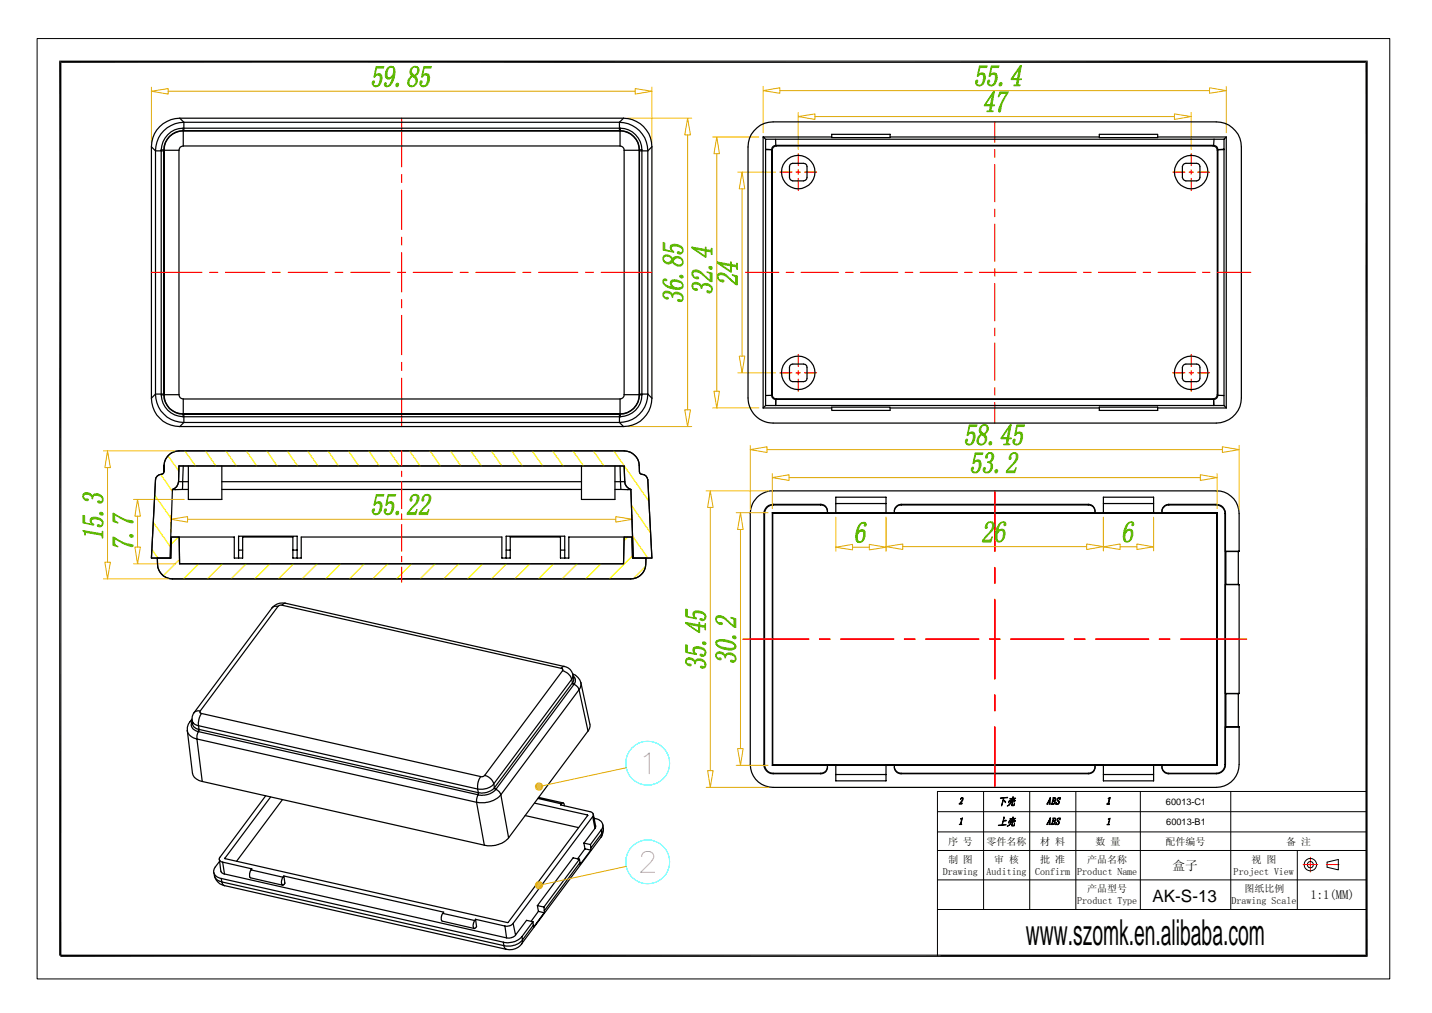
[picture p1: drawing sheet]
<svg xmlns="http://www.w3.org/2000/svg" width="297mm" height="210mm" viewBox="0 0 297 210" stroke-linecap="round" stroke-linejoin="round" font-family="sans-serif">
<defs><g id="words">
<text font-size="7.4" x="212.8" y="195.9">www.szomk.en.alibaba.com</text>
<text font-size="3.5" x="239.1" y="186.9">AK-S-13</text>
<g font-size="2.6">
<text x="243.2" y="180.3">盒子</text>
<text x="271.8" y="186.4">1:1(MM)</text>
</g>
<g font-size="2.1">
<text x="196.6" y="178.9">制 图</text>
<text x="196.6" y="175.1">序 号</text>
<text x="204.6" y="175.1">零件名称</text>
<text x="206.2" y="178.9">审 核</text>
<text x="215.8" y="179">批 准</text>
<text x="215.8" y="175.1">材 料</text>
<text x="225.5" y="179">产品名称</text>
<text x="227.2" y="175.1">数 量</text>
<text x="241.7" y="175.1">配件编号</text>
<text x="259.6" y="178.9">视 图</text>
<text x="266.8" y="175.1">备 注</text>
<text x="195.5" y="181.3">Drawing</text>
<text x="204.6" y="181.3">Auditing</text>
<text x="214.7" y="181.4">Confirm</text>
<text x="223.4" y="181.4">Product Name</text>
<text x="225.5" y="185">产品型号</text>
<text x="255.9" y="181.3">Project View</text>
<text x="258.1" y="184.9">图纸比例</text>
<text x="223.4" y="187.4">Product Type</text>
<text x="255.4" y="187.4">Drawing Scale</text>
</g>
<g font-size="1.9">
<text x="241.8" y="166.9">60013-C1</text>
<text x="241.8" y="171.1">60013-B1</text>
</g>
</g></defs>
<path d="M7.7 8h280.5v194.9h-280.5zM194.4 168.3h89M194.4 176.3h89M194.4 164.1h89M283.4 172.5h-89v25.6M194.4 188.5h89M194.4 182.4h89M195.1 198.1h88.3" fill="none" stroke="#000" stroke-width=".21"/>
<path d="M12.3 12.6h271.4l-271 .4zM12.7 13l271-.4-.5 .4zM283.2 13l.5 185.4-.5-.5zM283.2 13l.5-.4v185.8zM12.3 12.6l.4 185.5h-.4zM12.3 12.6l.4 .4v185.1zM12.5 197.9h270.7l-270.7 .5zM12.5 198.4l270.7-.5 .5 .5z" fill="#000"/>
<g fill="none" stroke="#000" stroke-width=".25">
<path d="M31.4 30.4v52.1M32.3 31.3v50.4M33.4 31.3v50.6M34 31.3v50.6a3.9 3.9 0 0 0 4 3.9M34 31.1v50.7M37.1 31.1v50.7M129.4 31.1v50.7M132.6 31.1v50.7M132.6 31.3v50.4M133.1 31.3v50.4M134.4 31.3v50.4M135.2 30.4v52.1"/>
<path d="M155.1 30.5v52M158.3 28.4v56.2M158.8 31v51M160.1 31v50.9M160.1 31.1v50.7M252.5 31.1v50.7M252.6 31v50.9M253.9 31v51M254.3 28.4v56.2M257.5 30.5v52M31.4 82.5a5.9 5.9 0 0 0 5.9 5.9M32.3 81.7a5.9 5.9 0 0 0 5.8 5.9h90.4"/>
<path d="M32.3 81.7h1.7M32.3 81.7l-.9 .8M33.4 98.3a1.23 1.23 0 0 0-1.1 1.2l-.9 16.2h4M33.4 98.3a1.23 1.23 0 0 0-1.1 1.2l-.9 16.2h3.9M33.4 81.9a4.6 4.6 0 0 0 4.6 4.5M34 97.8l-.1 .3-.5 .2M34 97.8a.51 .51 0 0 1-.6 .5M34 81.8a3.9 3.9 0 0 0 4 4M34 81.8l-.6 .1M34 96.5v1.3M34 81.8h3.1M37 99.9h2.1"/>
<path d="M37.1 93.5a3.1 3.1 0 0 0-3.1 3M37.1 96.6l-.1 3.3a1.75 1.75 0 0 1-1.2 1.6 1.75 1.75 0 0 0 1.2-1.6M37.1 81.8a.87 .87 0 0 0 .9 .9M37.1 93.5h92.3M37.1 96.6h92.3M37.1 96.6l-.1 3.3M37.3 88.4h92M38 86.4h90.5M38 85.8h90.5M38 85.8v.6M38 96.6l-.2 4.9M38 85.8h90.6"/>
<path d="M38 82.7h90.6M38 82.7v3.1M38 85.8h.1M38.1 85.8v1.8l-.8 .8M39.1 96.6v6.9zM46 96.6v6.9zM46 99.9h74.6M32.6 115.7l.1 1.3M32.7 117a3.2 3.2 0 0 0 3.1 3M32.7 117a3.1 3.1 0 0 0 3.1 3M35.4 115.7l.2-4.4h1.6v5.6M35.8 101.5l-.5 14.2z"/>
<path d="M37.2 111.3v5.6M37.2 116.9h92.1M37.8 101.5h1.3M37.8 101.5h-2M39.1 103.5h6.9M46 101.5h74.6M49.5 115.7v-4.5h12.1v4.5M49.5 114h.8M60.7 114h.9M104.1 111.3h-41.6v4.4h-1.8v-4.4h-10.4v4.4h-1.7v-4.4h-13l-.2 4.4M158.4 106.5v52M158.4 106.5h.2"/>
<path d="M158.6 106.5v52M160.2 106.3v52.4M160.2 106.3l.1 .1M160.2 106.3h11.4M160.3 106.4v52.2M160.3 106.4h92M160.4 104.6a1.88 1.88 0 0 0-2 1.9M160.4 104.7a1.76 1.76 0 0 0-1.8 1.8M160.4 104.6v.1M160.4 104.7h9.8M160.4 104.6h9.8M170.2 104.6a1.37 1.37 0 0 1 1.4 1.4"/>
<path d="M170.2 104.7l.5 .1a1.41 1.41 0 0 1 .9 1.6M170.2 104.6v.1M173.3 106.4v-3.3h10.5v3.3M173.3 106.3h10.5M173.3 104.4h10.5M185.5 106.3h41.6M186.9 104.7a1.47 1.47 0 0 0-1.4 1.7M186.9 104.6a1.43 1.43 0 0 0-1.4 1.4M186.9 104.6v.1M186.9 104.7h38.8M186.9 104.6h38.8M225.7 104.7l.5 .1a1.41 1.41 0 0 1 .9 1.6"/>
<path d="M225.7 104.6a1.37 1.37 0 0 1 1.4 1.4M225.7 104.6v.1M228.8 106.4v-3.3h10.5v3.3M228.8 106.3h10.5M228.8 104.4h10.5M241 106.3h11.4M242.4 104.6a1.43 1.43 0 0 0-1.4 1.4M242.4 104.7a1.47 1.47 0 0 0-1.4 1.7M242.4 104.7h9.9M242.4 104.6h9.9M242.4 104.6v.1M252.3 104.6a1.88 1.88 0 0 1 1.9 1.9"/>
<path d="M252.3 104.7a1.82 1.82 0 0 1 1.8 1.8M252.3 104.6v.1M252.3 106.4v52.2M252.4 106.3l-.1 .1M252.4 106.3v52.4M254.1 106.5h.1M254.1 106.5v52M254.2 114.3h2.8v-7.8a4.7 4.7 0 0 0-4.7-4.7h-91.9a4.7 4.7 0 0 0-4.8 4.7v52a4.7 4.7 0 0 0 4.8 4.7h91.9a4.7 4.7 0 0 0 4.7-4.7v-7.8M254.2 106.5v7.8M254.2 114.3h.1M254.2 114.3h2.6M254.2 114.3v6.9"/>
<path d="M256.8 114.3v6.9h.2M257 114.3h-.2M35.8 120h95M56.4 126l-16.1 21.7M57.7 125.7h-.8l-.5 .3M57.7 125.7l-16.2 21.7M58.5 125.5h-.5l-.3 .2M58.5 125.5l57.9 13M59.2 125a2.79 2.79 0 0 0-2.8 1M59.2 125.1h-.4l-.3 .4M59.2 125l57.8 13.2M116.7 139.1l-16.2 21.6"/>
<path d="M254.2 121.2h2.8v22.6M254.2 121.2v22.6M38.9 151.5l1.1 8.9a2.39 2.39 0 0 0 1.9 1.6M38.9 151.5l.1 .6 .5 .5 1.3 .6M38.9 151.5h.1M39.4 149.7l-.5 1.1v.7M39.8 149.3l.4 .7 1 .4M39.8 149.4l-.4 .3M39.8 149l-.4 .7M39.8 149.3l.1 .8M39.9 149.6l-.2 .5 .1 .7 .4 .4 .9 .5M39.9 150.1l.4 .7 .9 .4"/>
<path d="M39.9 150.1h.1M40.3 147.7a2.15 2.15 0 0 0-.5 1.6M40.8 153.2l58 13.1M40.8 153.2l1.1 8.8M41.1 151.7l-.3 .8v.7M41.1 151.7h.1M41.2 151.7l57.9 13.1M41.2 150.4l57.9 13.2M41.2 150.4l.1 .8M41.2 151.2l-.1 .5M41.2 151.2h.1M41.3 151.2l-.1 .5"/>
<path d="M41.3 151.2l57.9 13.1M41.5 147.4h-.7l-.5 .3M41.5 147.4a.31 .31 0 0 0 0 .3 .31 .31 0 0 0 .3 .2M41.8 147.9l-.6 1.3v1.2M41.8 147.9l57.9 13.1M118.6 140.8l-16.2 21.7M118.7 141.6l-16.1 21.7M119 141.9l-16.1 21.7M120.1 143l-16.2 21.8M122 151.5l-16.5 22.2M158.4 158.5a1.88 1.88 0 0 0 2 1.9M158.4 158.5h.2"/>
<path d="M158.6 158.5a1.82 1.82 0 0 0 1.8 1.8M160.2 158.7h11.4M160.3 158.6h92M160.3 158.6l-.1 .1M171.6 159a1.3 1.3 0 0 1-1.4 1.4M173.3 158.7h10.5M185.5 159a1.37 1.37 0 0 0 1.4 1.4M185.5 158.7h41.6M227.1 159a1.3 1.3 0 0 1-1.4 1.4M228.8 158.7h10.5M241 159a1.37 1.37 0 0 0 1.4 1.4M241 158.7h11.4"/>
<path d="M252.3 158.6l.1 .1M254.1 158.5a1.82 1.82 0 0 1-1.8 1.8M254.1 158.5h.1M254.2 158.5a1.88 1.88 0 0 1-1.9 1.9M254.2 150.7h2.8M254.2 143.8h2.8M254.2 143.8v6.9M254.2 150.7v7.8M257 143.8h-.2v6.9h.2M41.9 162l58.5 13.2M45.5 178.1l.2 .4 .5 .2M45.5 178.1l.3 2.6 .2 .2 .6 .3"/>
<path d="M45.5 178.6l-.9 1.3a1.48 1.48 0 0 0 1.3 2.2M46.2 178.7l.4 2.5M46.2 178.7l6 1.4-.1 .2M46.6 177.9l.1 .1M55.1 165l-9.6 12.8v.3M56.1 165.2l-9.5 12.7M58.6 165.8l-9.5 12.8M98.8 166.3l1.6 8.9M99.1 163.6l.1 .7M99.1 164.8l-.3 .9v.6M99.1 164.8h.1M99.2 164.3l-.1 .5"/>
<path d="M99.2 164.3h.1M99.7 161l-.6 1.4v1.2M100.5 160.7l1.2 .7 .7 1.1M100.5 160.7l-.3 .3h-.5M102.4 162.5l-.8 .7-.7 .3-1.8 .1M102.4 162.5l.2 .8M102.5 163.3l-.4 .5-1.2 .5-.9 .1-.8-.1M102.5 163.3l.3 .4M102.6 163.3l.3 .3M102.6 163.3h-.1M102.8 163.7l.7 .4 .4 .7M102.8 163.7l-.7 .6a4.3 4.3 0 0 1-3 .5"/>
<path d="M102.9 163.6l-.1 .1M103.9 164.8l-.8 .7-1.3 .7-1.2 .2-1.8-.1M103.9 164.8l1.6 8.9M105.5 173.7l-.9 .8-1.2 .6-1.4 .2-1.6-.1M108.9 169.1l11.1 2.5M110.9 166.5l10.9 2.4M111.5 165.5l5 1.2M111.7 165.3l5.1 1.1M116.5 166.7l-.2 .2 6.2 1.4 .3 .1 .3 .4M116.8 166.4l.2 .3v.3M116.8 166.4l-.3 .3M120.2 178.1l-1.3-.3-7.4 9.9"/>
<path d="M120.2 178.1l.1 .7M120.2 178.1l-7.4 9.9M120.3 178.8l-7.4 10M121.1 174.8l1.4 .3M121.1 174.8l.2 1.2M121.3 176l1.2 .2M121.3 176l-1.5 2M121.8 168.9l.1 .1-16.5 22.3-58.7-13.3M121.8 168.9l.1 .2M122.5 175.1v.7M122.5 176.2l-2.2 3v-.4M122.5 175.8v.4"/>
<path d="M122.9 169.3l-16.5 22.1M122.9 169.3l.5 2.4M123.1 168.8l.5 2.4-.2 .5M123.1 168.8l-.2 .5M123.2 169.6a2.01 2.01 0 0 1 1.6 .9 1.21 1.21 0 0 1-.1 1.5M123.4 171.7l-2.3 3.1M124.6 173.6l-16.4 22.1M124.7 172l-2.2 3.1M124.7 172l.1 .8M124.8 172.8l-.2 .8M124.8 172.8l-2.3 3M125 171l.1 .7"/>
<path d="M125.1 171.7a2.93 2.93 0 0 1-.5 1.9M125.1 171.7l-.3 1.1M160.4 160.3v.1M160.4 160.4h9.8M160.4 160.3h9.8M170.2 160.3a1.41 1.41 0 0 0 1.4-1.7h1.7v3.3h10.5v-3.3h1.7a1.47 1.47 0 0 0 1.4 1.7M170.2 160.3v.1M173.3 160.6h10.5M186.9 160.4h38.8M186.9 160.3h38.8M186.9 160.3v.1M225.7 160.3a1.41 1.41 0 0 0 1.4-1.7h1.7v3.3h10.5v-3.3h1.7a1.47 1.47 0 0 0 1.4 1.7"/>
<path d="M225.7 160.3v.1M228.8 160.6h10.5M242.4 160.4h9.9M242.4 160.3h9.9M242.4 160.3v.1M252.3 160.3v.1M44.4 180.9l.1 .7M44.5 181.6a2.67 2.67 0 0 0 2.1 2M44.5 181.6l.6 .8 .9 .4M45.9 182.1l58.5 13.2M45.9 182.1l.1 .7M46 182.8l.2 .6 .4 .2"/>
<path d="M46 182.8l58.5 13.2M46.6 183.6l58.4 13.2M46.6 181.2l58.5 13.2M46.6 183.6h.1M52.1 180.3l-.3 .8v.6l.1 .3 6.7 1.5M52.1 180.3l6.6 1.6M58.9 181.6l.2 1.5-.1 .2a.4 .4 0 0 1-.6 0 .4 .4 0 0 1 0-.6l.3-.8M58.9 181.6l33.1 7.5-.2 .2M58.9 181.6l-.2 .3M91.8 189.3l-.3 .8v.6l.2 .3 6.7 1.5M91.8 189.3l6.7 1.5M98.5 190.8l-.4 .9 .1 .7 .2 .1"/>
<path d="M98.6 190.6l.2 1.5-.4 .4M98.6 190.6l6.1 1.4M98.6 190.6l-.1 .2M104.4 195.3l.1 .7M104.5 196l.3 .7 .2 .1M104.7 192l.4 2.4M106.4 191.4l-.7 .5-1 .1M106.4 191.4l.5 2.4M106.9 193.8l-.2 .3-.7 .3h-.9M108.2 195.7a3 3 0 0 1-3.2 1.1M108.2 195.7h.1M108.2 194.2l-.8 .7-.8 .3-1.2 .2-1-.1"/>
<path d="M108.2 194.2l.2 .7M108.4 194.9v.4l-.2 .4M108.4 194.9l-.8 .6-.9 .5-.7 .1-1.5-.1M110.5 191.1l-1.3-.3-2.3 3M110.5 191.1l.1 .7M110.5 191.1l-2.3 3.1M110.6 191.8l-2.2 3.1M111.5 187.7l1.3 .3M111.5 187.7l.2 1.2M111.7 188.9l-1.6 2.1M111.7 188.9l1.2 .3M112.8 188l.1 .8"/>
<path d="M112.9 189.2l-2.2 3-.1-.4M112.9 188.8v.4"/>
</g>
<g fill="none" stroke="#ffbf00" stroke-width=".21">
<path d="M130.2 24.5h13.3M147.8 28.4h9.6M153 35.7h7.9M153 77.3h7.9M21.5 93.5h14.8M130.2 88.4h13.3M147.8 84.6h9.6M27.7 116.9h8.7M27.7 103.5h10.5M35.4 106.8v3.7M131.2 106.8v3.7M146.5 101.8h13"/>
<path d="M152.7 106.3h6.6M21.5 120h13.4M152.7 158.7h6.6M146.5 163.2h13"/>
</g>
<g fill="none" stroke="#dda500" stroke-width=".21">
<path d="M142.6 24.5l.6 3.5h-1.2zM142.6 28v57M148.7 28.4l.5 3.5h-1.1zM148.7 31.9v49.2M153.9 35.7l.6 3.5h-1.2zM153.9 39.2v34.6M153.3 73.8h1.2l-.6 3.5zM22.3 93.5l.6 3.4h-1.1zM22.3 96.9v19.6M142 85h1.2l-.6 3.4zM148.1 81.1h1.1l-.5 3.5zM21.8 116.5h1.1l-.6 3.5z"/>
<path d="M28 113.4h1.1l-.6 3.5zM28.5 103.5l.6 3.5h-1.1zM28.5 107v6.4M35.4 107.6l3.5-.5v1.1zM38.9 107.6h88.8M127.7 107.1l3.5 .5-3.5 .6zM147.3 101.8l.6 3.4h-1.1zM147.3 105.2v54.6M153.6 106.3l.5 3.5h-1.1zM153.6 109.8v45.4M146.8 159.8h1.1l-.6 3.4zM153 155.2h1.1l-.5 3.5z"/>
</g>
<g fill="#5cb800" stroke="#5cb800" stroke-width=".21">
<path d="M151.9 56.9l1 .3v1.8h-.3v-1.5z" fill-rule="evenodd"/>
<path d="M148.9 57.4l.3 .5 .5 .2a.25 .25 0 0 1 .4 0 .25 .25 0 0 1-.1 .4l-.8-.3-.3-.4z" fill-rule="evenodd"/>
<path d="M148.9 56.8a1.71 1.71 0 0 1 2.3 .8l1.4 1.2v.2l-1.1-1a2.13 2.13 0 0 0-2.5-.9l-.1 .7-.1-.4z" fill-rule="evenodd"/>
<path d="M148.8 54.3l2.7 1.9v-1.9h.2v.5l.9 .2 .2-.1v-.3h.1v1.3l-.1-.1-.1-.4-1-.2v1.2h-.2l-2.7-1.9z" fill-rule="evenodd"/>
<path d="M148.8 54.3l2.7 .5v1.4v-1.1l-2.1-.4z" fill-rule="evenodd"/>
<path d="M146.6 60.4l.2-.1a.4 .4 0 0 0 .5 .1 .4 .4 0 0 0 .3-.4v-.6a.72 .72 0 0 1 0 1.1 .72 .72 0 0 1-1-.1z" fill-rule="evenodd"/>
<path d="M143.7 59.3a.56 .56 0 0 0 .8 .6l.1 .1a.48 .48 0 0 1-.8-.1z" fill-rule="evenodd"/>
<path d="M143.7 58.7a1.23 1.23 0 0 1 1.7 .6 1.26 1.26 0 0 1 2.2 .1v.6a1.17 1.17 0 0 0-2-.6v.4h-.2a1.03 1.03 0 0 0-.7-.9 1.03 1.03 0 0 0-1 .3l-.1 .4-.1-.5z" fill-rule="evenodd"/>
<path d="M146.6 56.3l1.1 .3v1.8h-.3l-.1-1.6z" fill-rule="evenodd"/>
<path d="M143.7 56.8l.1 .4a.62 .62 0 0 0 .9 .2l.2 .1a.3 .3 0 0 1-.2 .4 .3 .3 0 0 1-.4-.2l-.5-.3-.2-.2z" fill-rule="evenodd"/>
<path d="M143.7 56.2a1.87 1.87 0 0 1 2.4 .9l1.2 1.1 .1 .2-1.3-1.1a2.21 2.21 0 0 0-2.3-.9l-.1 .2-.1 .6-.1-.6z" fill-rule="evenodd"/>
<path d="M147.1 55.3a.36 .36 0 0 1 .6 0 .36 .36 0 0 1-.3 .6 .36 .36 0 0 1-.4-.5z" fill-rule="evenodd"/>
<path d="M143.5 51.2l2.8 2v-2h.1v.5l1 .2 .1-.1v-.3h.2v1.3l-.2-.1v-.4l-1.1-.2v1.2h-.1l-2.8-1.9z" fill-rule="evenodd"/>
<path d="M143.5 51.2l2.8 .5v1.5v-1.2l-2.2-.4z" fill-rule="evenodd"/>
<path d="M140.6 62.1h.4a.35 .35 0 0 0 .4 .1 .35 .35 0 0 0 .2-.4v-.6a.73 .73 0 0 1 0 1.1 .73 .73 0 0 1-1.1 0z" fill-rule="evenodd"/>
<path d="M137.6 61.1a.65 .65 0 0 0 .9 .6 .2 .2 0 0 1 .1 .3 .2 .2 0 0 1-.3 0h-.1a.7 .7 0 0 1-.6-.9z" fill-rule="evenodd"/>
<path d="M137.6 60.6a1.16 1.16 0 0 1 1.8 .5 1.22 1.22 0 0 1 2.2 .1v.6a1.21 1.21 0 0 0-2-.6l-.1 .4h-.1a1.05 1.05 0 0 0-1.7-.6l-.1 .5-.1-.7z" fill-rule="evenodd"/>
<path d="M139.3 58.7v.3l.4 .5-.1 .1-.3-.3z" fill-rule="evenodd"/>
<path d="M139.1 58.3a1.7 1.7 0 0 1 2.6 .9l-.1 .4v-.4a1.58 1.58 0 0 0-2.2-.7l-.1 .2v.6l-.3-.5z" fill-rule="evenodd"/>
<path d="M137.7 57.9a.32 .32 0 0 1 .4-.1 .32 .32 0 0 1 .1 .4h-.1a.29 .29 0 0 0-.3-.1 .29 .29 0 0 0-.2 .3z" fill-rule="evenodd"/>
<path d="M137.5 58l.1 .4a2.06 2.06 0 0 0 2.3 1.1 1.19 1.19 0 0 0 1.7-.3v.4a3.2 3.2 0 0 1-3.1 0 1.32 1.32 0 0 1-1-1.6z" fill-rule="evenodd"/>
<path d="M139.5 53.5a1.22 1.22 0 0 1 1.6-.2 1.22 1.22 0 0 1 .5 1.5v-.5a1.02 1.02 0 0 0-1-.8 1.02 1.02 0 0 0-1 .7z" fill-rule="evenodd"/>
<path d="M137.6 53.1a1.17 1.17 0 0 1 1.8 .4v.3a1.04 1.04 0 0 0-1.7-.4l-.1 .2z" fill-rule="evenodd"/>
<path d="M137.6 53.1v.5a.89 .89 0 0 0 .9 .8 .89 .89 0 0 0 .9-.9v.1l.1-.1 .1 .7a1.19 1.19 0 0 0 1.9 .3l.1-.2v.5a1.34 1.34 0 0 1-2.2-.5 1.09 1.09 0 0 1-1.4 .2 1.09 1.09 0 0 1-.4-1.4z" fill-rule="evenodd"/>
<path d="M140.5 52.3l.3-.1a.43 .43 0 0 0 .5 .2 .43 .43 0 0 0 .3-.5l-.1 .5-.5 .3a.37 .37 0 0 1-.3-.1 .37 .37 0 0 1-.2-.3z" fill-rule="evenodd"/>
<path d="M139.2 50.8a1.95 1.95 0 0 1 2.5 .9l-.1 .7v-.5a1.67 1.67 0 0 0-2-.9l-.3 .2-.1 .2z" fill-rule="evenodd"/>
<path d="M139.1 50.9l.1-.1v.7l.4 .5-.1 .1-.4-.4z" fill-rule="evenodd"/>
<path d="M137.5 50.2l.4 .2v1.4l1.7 .2 .1 .3-2.2-.4z" fill-rule="evenodd"/>
<path d="M77.3 105.6l.1-.1a.36 .36 0 0 1 .3 .3 .36 .36 0 0 1-.2 .4v.2l.5 .1h-.5l-.2-.3z" fill-rule="evenodd"/>
<path d="M78.4 104.3h.7a1.69 1.69 0 0 1-1.3 2.4l-.3-.2h.5a1.61 1.61 0 0 0 .9-1.8l-.2-.4z" fill-rule="evenodd"/>
<path d="M77.8 104.3l.6-.3h.5l.2 .3h-.9l-.4 .3z" fill-rule="evenodd"/>
<path d="M78.1 102.5h1.5l-.1 .4h-1.4l-.4 1.9-.2-.1z" fill-rule="evenodd"/>
<path d="M79.8 105.6l.1-.1a.31 .31 0 0 1 .2 .3 .31 .31 0 0 1-.1 .3v.3l.5 .1-.7-.1-.1-.3z" fill-rule="evenodd"/>
<path d="M80.9 104.3h.6a1.79 1.79 0 0 1-1 2.4l-.5-.2h.6a1.86 1.86 0 0 0 .5-2.2z" fill-rule="evenodd"/>
<path d="M80.3 104.3l.5-.3h.5l.2 .3h-.8l-.4 .3z" fill-rule="evenodd"/>
<path d="M80.5 102.5h1.6l-.2 .4h-1.3l-.4 1.9-.2-.1z" fill-rule="evenodd"/>
<path d="M84.5 106.3h1.5l.5-.7-.3 1.1h-1.8z" fill-rule="evenodd"/>
<path d="M85.4 102.8l.7-.2-.5 .2a.64 .64 0 0 0-.1 .8l-.2 .3a.53 .53 0 0 1 0-1z" fill-rule="evenodd"/>
<path d="M85.7 102.6a.82 .82 0 0 1 1 .1 .82 .82 0 0 1 .1 1.1l-.3 .6-1.8 1.9h-.2l1-1.2a2.31 2.31 0 0 0 .9-2.3z" fill-rule="evenodd"/>
<path d="M86.9 106.3h1.5l.6-.7-.3 1.1h-1.8z" fill-rule="evenodd"/>
<path d="M87.7 103l.4-.4h.4l-.5 .3-.1 .5a.24 .24 0 0 1 0 .4 .24 .24 0 0 1-.4-.1z" fill-rule="evenodd"/>
<path d="M88.1 102.6a.83 .83 0 0 1 1.1 .1 .83 .83 0 0 1 0 1.1l-.3 .6-1.7 1.9h-.3l1.2-1.3a1.91 1.91 0 0 0 .7-2.3z" fill-rule="evenodd"/>
<path d="M17.2 110l3.6 .6h.3l.1-.5h.1v1.4h-.1a.48 .48 0 0 0-.4-.6l-2.9-.5-.2 .1v.4h-.1v-.4z" fill-rule="evenodd"/>
<path d="M20.2 108.8l.5 .1a.38 .38 0 0 0 .4 0 .38 .38 0 0 0 .1-.4v.5l-.4 .2a.42 .42 0 0 1-.6-.4z" fill-rule="evenodd"/>
<path d="M19 107.4a1.85 1.85 0 0 1 2.4 1l-.2 .5v-.4a1.63 1.63 0 0 0-1.8-.9l-.4 .2v.2z" fill-rule="evenodd"/>
<path d="M18.7 107.6l.3-.2v.8l.3 .4-.1 .1-.4-.4z" fill-rule="evenodd"/>
<path d="M17.2 106.8l.4 .1v1.5l1.6 .3 .1-.1 .2 .1-.1 .2-2.2-.5z" fill-rule="evenodd"/>
<path d="M20.7 106.3a.34 .34 0 0 1 .6 0 .34 .34 0 0 1-.3 .5l-.3-.2z" fill-rule="evenodd"/>
<path d="M20.3 103.9l.2-.1a.39 .39 0 0 0 .5 .2 .39 .39 0 0 0 .2-.4v-.6a.7 .7 0 0 1 0 1.1 .7 .7 0 0 1-1-.1z" fill-rule="evenodd"/>
<path d="M17.3 102.9a.65 .65 0 0 0 .9 .6h.1a.52 .52 0 0 1-.5 .3 .52 .52 0 0 1-.5-.5z" fill-rule="evenodd"/>
<path d="M17.5 102.2a1.22 1.22 0 0 1 1.6 .7 1.22 1.22 0 0 1 2.1 .1v.6a1.25 1.25 0 0 0-1.9-.7l-.1 .5h-.1a.99 .99 0 0 0-.7-.9 .99 .99 0 0 0-1.1 .4v.3l-.1-.5z" fill-rule="evenodd"/>
<path d="M23.7 111.4l1.8 1 1.5 .4a.54 .54 0 0 1 .6 .4l-.6 .1-1.5-.6-1.7-1z" fill-rule="evenodd"/>
<path d="M23.4 111.3l.3 .1 .1 1.4 .7 .6-1.1-.3z" fill-rule="evenodd"/>
<path d="M27 110.9v-.1a.35 .35 0 0 1 .5 .1 .35 .35 0 0 1-.1 .5 .38 .38 0 0 1-.4-.1 .38 .38 0 0 1 0-.4z" fill-rule="evenodd"/>
<path d="M23.7 106.5l1.9 1.1 1.4 .3a.48 .48 0 0 1 .6 .4l-.5 .1-1.1-.4-2.1-1.2z" fill-rule="evenodd"/>
<path d="M23.4 106.4l.3 .1 .1 1.4 .7 .6-1.1-.4z" fill-rule="evenodd"/>
<path d="M151.5 136.9h.3a.39 .39 0 0 0 .5 .1 .39 .39 0 0 0 .2-.4v-.6a.73 .73 0 0 1 0 1 .73 .73 0 0 1-1 .1z" fill-rule="evenodd"/>
<path d="M148.6 135.9v.1a.66 .66 0 0 0 .9 .4 .2 .2 0 0 1 .1 .3 .2 .2 0 0 1-.3 .1h-.2a.78 .78 0 0 1-.5-.9z" fill-rule="evenodd"/>
<path d="M148.6 135.4a1.22 1.22 0 0 1 1.8 .5 1.22 1.22 0 0 1 2.1 .1v.6a1.2 1.2 0 0 0-2-.6v.4h-.1a1.07 1.07 0 0 0-1.8-.6l-.1 .4v-.6z" fill-rule="evenodd"/>
<path d="M148.6 132.9l.1-.1a3.7 3.7 0 0 1 3.9 .9v.5l-.1 .2v-.4a2.78 2.78 0 0 0-2.4-1 1.25 1.25 0 0 0-1.5 .3z" fill-rule="evenodd"/>
<path d="M148.6 132.9v.4a2.58 2.58 0 0 0 2.2 1.1 1.5 1.5 0 0 0 1.7-.4v.4a3.4 3.4 0 0 1-3.4-.3 .88 .88 0 0 1-.5-1.2z" fill-rule="evenodd"/>
<path d="M151.6 128l1 .3v1.8l-.3-.1-.1-.2v-1.2z" fill-rule="evenodd"/>
<path d="M148.6 128.5l.3 .5 .5 .1a.24 .24 0 0 1 .3 0 .24 .24 0 0 1 0 .3l-.8-.2-.3-.3z" fill-rule="evenodd"/>
<path d="M148.7 127.7a2.11 2.11 0 0 1 2.3 1l1.3 1.3-1.3-1.1a2.12 2.12 0 0 0-2.3-.8l-.1 .8-.1-.8z" fill-rule="evenodd"/>
<path d="M145.3 138.2l.2-.1a.39 .39 0 0 0 .5 .2 .39 .39 0 0 0 .3-.5v-.5a.7 .7 0 0 1 0 1 .7 .7 0 0 1-1.1 0z" fill-rule="evenodd"/>
<path d="M142.3 137.2a.61 .61 0 0 0 .9 .5l.1 .1a.45 .45 0 0 1-.4 .3 .45 .45 0 0 1-.4-.4l-.2-.2z" fill-rule="evenodd"/>
<path d="M142.4 136.6a1.17 1.17 0 0 1 1.7 .6 1.22 1.22 0 0 1 2.2 .1v.5a1.17 1.17 0 0 0-2-.6l-.1 .4h-.1a.99 .99 0 0 0-.7-.9 .99 .99 0 0 0-1.1 .4v.4l-.1-.6z" fill-rule="evenodd"/>
<path d="M145.2 135.7h.5a.38 .38 0 0 0 .4 0 .38 .38 0 0 0 .2-.4l-.1 .5-.4 .3a.42 .42 0 0 1-.6-.4z" fill-rule="evenodd"/>
<path d="M144 134.2a1.83 1.83 0 0 1 2.4 1l-.1 .6v-.5a1.61 1.61 0 0 0-1.9-.9l-.3 .1-.1 .3z" fill-rule="evenodd"/>
<path d="M143.8 134.4l.2-.2v.8l.3 .4-.1 .1-.4-.4z" fill-rule="evenodd"/>
<path d="M142.2 133.6l.4 .2v1.4l1.6 .3 .1-.1 .2 .1-.1 .2-2.2-.5z" fill-rule="evenodd"/>
<path d="M145.7 133.1a.34 .34 0 0 1 .6 0 .34 .34 0 0 1-.3 .5l-.3-.2z" fill-rule="evenodd"/>
<path d="M142.2 129l2.7 2v-2h.2v.6l.9 .1 .2-.1v-.3h.1v1.3l-.3-.6-.9-.1v1.2h-.1l-2.8-1.9z" fill-rule="evenodd"/>
<path d="M142.2 129l2.7 .5v1.5v-1.2l-2.1-.4z" fill-rule="evenodd"/>
<path d="M145.2 128.3h.5a.37 .37 0 0 0 .4 .1 .37 .37 0 0 0 .2-.5l-.1 .5-.4 .2a.42 .42 0 0 1-.6-.3z" fill-rule="evenodd"/>
<path d="M144 126.8a1.8 1.8 0 0 1 2.4 1l-.1 .5v-.4a1.61 1.61 0 0 0-1.9-.9l-.3 .1-.1 .3z" fill-rule="evenodd"/>
<path d="M143.8 127l.2-.2v.8l.3 .4-.1 .1-.5-.6z" fill-rule="evenodd"/>
<path d="M142.2 126.3l.4 .1v1.4l1.6 .3 .1-.1 .2 .1-.1 .2-2.2-.5z" fill-rule="evenodd"/>
<circle cx="141.4" cy="57.3" r=".32"/>
<circle cx="82.4" cy="106.4" r=".34"/>
<circle cx="152.3" cy="132.1" r=".34"/>
</g>
<g fill="none" stroke="#f00" stroke-width=".25">
<path d="M83.3 24.5v10.1M83.3 36.2v1.6M83.3 39.4v8.1M206.3 25.2v4.3M206.3 31v1.6M206.3 34.1v7.7M83.3 49.2v1.6M83.3 52.4v8.1M206.3 43.4v1.5M206.3 46.5v7.7M206.3 55.7v1.5M206.3 58.8v7.7"/>
<path d="M83.3 62.1v1.7M83.3 65.4v8.1M83.3 75.1v1.7M83.3 78.4v10M206.3 68v1.6M206.3 71.1v7.7M83.3 93.5v3.1M83.3 97.7v1.1M83.3 99.9v5.5M206.3 80.4v1.5M206.3 83.5v4.2M83.3 106.5v1.1"/>
<path d="M83.3 108.7v5.6M83.3 115.4v1.1M83.3 117.6v3.1M206.3 101.8v12.5M206.3 117.6v3.3M154 132.5h13.8M170 132.5h2.2M174.4 132.5h11M187.6 132.5h2.2M192 132.5h11M205.2 132.5h2.2M206.3 124.2v16.6"/>
<path d="M209.6 132.5h11M222.8 132.5h2.2M227.2 132.5h11M240.4 132.5h2.2M244.8 132.5h13.8M206.3 144.1v3.3M206.3 150.7v12.5"/>
</g>
<g fill="none" stroke="#ff0" stroke-width=".25">
<path d="M33.3 98.3l2.4 3.5M34.8 94.5l2.3 3.2M38.3 93.5l2.2 3.1M42.6 93.5l2.2 3.1M46.9 93.5l2.1 3.1M51.1 93.5l2.1 3.1M55.3 93.5l2.2 3.1M59.6 93.5l2.1 3.1M63.8 93.5l2.1 3.1M68 93.5l2.2 3.1M72.3 93.5l2.1 3.1M76.5 93.5l2.1 3.1"/>
<path d="M80.7 93.5l2.2 3.1M85 93.5l2.1 3.1M89.2 93.5l2.1 3.1M93.4 93.5l2.2 3.1M97.7 93.5l2.2 3.1M101.9 93.5l2.2 3.1M106.1 93.5l2.2 3.1M110.4 93.5l2.2 3.1M114.6 93.5l2.2 3.1M118.8 93.5l2.2 3.1M123.1 93.5l2.2 3.1M127.3 93.5l7.3 10.4"/>
<path d="M31.5 113.9l1.3 1.8M31.8 108.3l3.5 5.1M32.1 102.7l3.5 4.9M32.6 115.7h.1M37 111.3l-1.5 1.5M37.2 116l-3.3 3.4M41.2 116.9l-3.1 3.1M46.1 116.9l-3.1 3.1M51 116.9l-3.1 3.1M56 116.9l-3.2 3.1M60.9 116.9l-3.2 3.1M65.8 116.9l-3.2 3.1"/>
<path d="M70.6 116.9l-3 3.1M75.6 116.9l-3.1 3.1M80.5 116.9l-3.2 3.1M85.4 116.9l-3.2 3.1M90.3 116.9l-3.1 3.1M95.2 116.9l-3.1 3.1M100.1 116.9l-3.1 3.1M105 116.9l-3.1 3.1M109.9 116.9l-3.1 3.1M114.8 116.9l-3.1 3.1M119.7 116.9l-3.1 3.1M124.6 116.9l-3.1 3.1"/>
<path d="M130.2 111.3l-.8 .8M131 104.8l3.9 5.6M131.1 115.3l-4.7 4.7M131.2 111.1l3.2 4.6M133.9 117.4l-2.5 2.6"/>
</g>
<path d="M133.6 156.9l1.1-.8v4.3M133.1 177.5a1.02 1.02 0 0 1 .8-1h.8a1.03 1.03 0 0 1 .7 1.7l-2.5 2.6h2.9" fill="none" stroke="#f0f" stroke-width=".21"/>
<g fill="none" stroke="#0ff" stroke-width=".21">
<circle cx="134.3" cy="158.2" r="4.6"/>
<circle cx="134.3" cy="178.7" r="4.5"/>
</g>
<g fill="#dda500">
<path d="M110.9 163.2l.9-.1-.7 .5z"/>
<path d="M111.1 163.6l.7-.5-.5 .7z"/>
<path d="M111.8 163.1l-.2 .8-.3-.1z"/>
<path d="M111.8 163.1l.2 .8h-.4z"/>
<path d="M111.8 163.1l.5 .7-.3 .1z"/>
<path d="M111.8 163.1l.7 .4-.2 .3z"/>
<path d="M111.8 163.1l.8 .1-.1 .3z"/>
<path d="M111.8 163.1l.8-.2v.3z"/>
<path d="M111.8 163.1l.7-.5 .1 .3z"/>
<path d="M112.3 162.3l.2 .3-.7 .5z"/>
<path d="M112 162.2l.3 .1-.5 .8z"/>
<path d="M111.6 162.2h.4l-.2 .9z"/>
<path d="M111.3 162.3l.3-.1 .2 .9z"/>
<path d="M111.3 162.3l.5 .8-.7-.5z"/>
<path d="M111.1 162.6l.7 .5-.9-.2z"/>
<path d="M110.9 162.9l.9 .2-.9 .1z"/>
</g>
<path d="M129.9 159.2l-17.3 3.7" fill="none" stroke="#dda500" stroke-width=".21"/>
<g fill="#dda500">
<path d="M110.9 183.7l.9-.2-.7 .5z"/>
<path d="M111.1 184l.7-.5-.5 .7z"/>
<path d="M111.8 183.5l-.2 .9-.3-.2z"/>
<path d="M111.8 183.5l.2 .9h-.4z"/>
<path d="M111.8 183.5l.5 .7-.3 .2z"/>
<path d="M111.8 183.5l.7 .5-.2 .2z"/>
<path d="M111.8 183.5l.8 .2-.1 .3z"/>
<path d="M111.8 183.5l.8-.2v.4z"/>
<path d="M111.8 183.5l.7-.5 .1 .3z"/>
<path d="M112.3 182.8l.2 .2-.7 .5z"/>
<path d="M112 182.7l.3 .1-.5 .7z"/>
<path d="M111.6 182.7h.4l-.2 .8z"/>
<path d="M111.3 182.8l.3-.1 .2 .8z"/>
<path d="M111.3 182.8l.5 .7-.7-.5z"/>
<path d="M111.1 183l.7 .5-.9-.2z"/>
<path d="M110.9 183.3l.9 .2-.9 .2z"/>
</g>
<g fill="none" stroke="#dda500" stroke-width=".21">
<path d="M31.4 18.9l3.5-.5v1.1zM34.9 18.9h96.8M131.7 18.4l3.5 .5-3.5 .6zM158.3 18.8l3.4-.6v1.1zM161.7 18.8h89.2M250.9 18.2l3.4 .6-3.4 .5zM165.6 24.2l3.4-.6v1.2zM169 24.2h74.6M243.6 23.6l3.4 .6-3.4 .6zM155.6 93.2l3.5-.6v1.2zM159.1 93.2h94.4M160.2 99l3.5-.6v1.2z"/>
<path d="M163.7 99h85.3M249 98.4l3.4 .6-3.4 .6zM253.5 92.6l3.5 .6-3.5 .6zM173.3 113.4l3.5-.5v1.1zM176.8 113.4h3.5M180.3 112.9l3.5 .5-3.5 .6zM183.8 113.3l3.4-.5v1.1zM187.2 113.3h38.2M225.4 112.8l3.4 .5-3.4 .6zM228.8 113.4l3.5-.6v1.1zM232.3 113.4h3.5M235.8 112.8l3.5 .6-3.5 .5z"/>
<path d="M129.9 179.6l-17.3 3.7"/>
</g>
<g fill="none" stroke="#000" stroke-width=".21">
<path d="M194.4 164.1v8.4M204 164.1v24.4M213.6 164.1v24.4M223.1 164.1v24.4M236.5 164.1v24.4M255.3 164.1v24.4M269.1 176.3v12.2M275.2 178.7l2.4-.5v2.1l-2.4-.5z"/>
<circle cx="271.8" cy="179.3" r=".65"/>
<circle cx="271.8" cy="179.2" r="1.3"/>
</g>
<g fill="none" stroke="#000" stroke-width=".25">
<path d="M33.4 31.1h.6M33.4 31.1v.2M37.3 24.5a5.9 5.9 0 0 0-5.9 5.9l.9 .9M37.3 24.5h92M37.3 24.5l.8 .9M38 26.6a4.6 4.6 0 0 0-4.6 4.5M38 26.6v.5M38 26.6h90.6M38 27.1a4 4 0 0 0-4 4M38 30.3a.87 .87 0 0 0-.9 .8h-3.1M38 30.3h90.6M38 27.1h90.6"/>
<path d="M38 27.1v3.2M38.1 25.4a5.9 5.9 0 0 0-5.8 5.9M38.1 25.4h90.4M38.1 25.4v1.7M128.5 25.4a5.9 5.9 0 0 1 5.9 5.9M128.5 25.4v1.7M128.6 27.1a4 4 0 0 1 4 4M128.6 30.3a.87 .87 0 0 1 .8 .8h3.2M128.6 27.1v3.2M128.6 27.1h-90.6a4 4 0 0 0-4 4.2h-1.7M128.6 26.6a4.6 4.6 0 0 1 4.5 4.5M128.6 26.6v.5"/>
<path d="M128.6 27.1h.1M129.3 24.5a5.9 5.9 0 0 1 5.9 5.9l-.8 .9h-1.8v-.2M129.3 24.5l-.8 .9M132.6 31.1h.1M132.6 31.1h.5M133.1 31.1v.2M155.1 30.5a5.2 5.2 0 0 1 5.3-5.2h91.9a5.2 5.2 0 0 1 5.2 5.2M158.8 30.9l1.3 .1M160.9 28.9h93M160.9 30.1a.87 .87 0 0 0-.8 .9M160.9 30.1v-1.2h-2.1v2.1h1.3M160.9 30.1h90.8"/>
<path d="M160.9 30.1l.1 .2M161 30.3a.87 .87 0 0 0-.9 .8v-.1M161 30.3h90.6M163.8 34.2l.6-.3h2.6l.4 .6-.1 2.6-.6 .4h-2.3l-.3-.1-.4-.6zM172.5 28.4h-14.2l.5 .5M172.5 27.8h12.1v.7h-12.1zM184.6 28.4h43.4M228 27.8h12.1v.7h-12.1zM240.1 28.4h14.2l-.4 .5M245.4 34.2l.5-.3h2.6l.4 .6-.1 2.6-.6 .4h-2.3l-.3-.1-.4-.6v-2.3zM251.6 30.3a.87 .87 0 0 1 .9 .8l.1-.1M251.7 30.1a.87 .87 0 0 1 .9 .9"/>
<path d="M251.7 30.1l-.1 .2M251.8 28.9l-.1 1.2M253.9 28.9v2.1h-1.3M253.9 30.9l-1.3 .1M163.8 75.8l.6-.3 2.6 .1 .4 .6-.1 2.6-.3 .2-.3 .1-2.6-.1-.4-.6zM245.4 75.8l.5-.3 2.6 .1 .4 .6-.1 2.6-.6 .3-2.6-.1-.4-.6v-2.2zM120.6 96.6v6.9zM127.5 96.6v6.9zM128.5 86.4h.1M128.6 96.6l.1 3.3h-1.2M128.6 85.8h.1M128.6 85.8h-.1v1.8"/>
<path d="M128.6 85.8v.6M129.4 93.5a3.2 3.2 0 0 1 3.2 3 3.2 3.2 0 0 0-3.2-3zM129.4 96.6l.2 3.3M129.6 99.9h-.9l.1 1.6M129.6 99.9a1.75 1.75 0 0 0 1.2 1.6M132.6 96.5v1.3l.3 .4 .2 .1M132.6 96.5l.1 1.5 .4 .3M132.6 81.8a4 4 0 0 1-4 4M132.6 81.8h-3.2a.87 .87 0 0 1-.8 .9v3.1M132.6 81.8v.1M132.6 81.9a4 4 0 0 1-4 3.9M132.6 81.9h.5"/>
<path d="M133.1 98.3a1.23 1.23 0 0 1 1.3 1.2M133.1 81.9a4.6 4.6 0 0 1-4.5 4.5M133.1 81.7v.2M134.4 99.5l.8 16.2h-3.8l-.6-14.2M134.4 81.7a5.9 5.9 0 0 1-5.9 5.9M134.4 81.7l.8 .8a5.9 5.9 0 0 1-5.9 5.9l-.8-.8M134.4 99.5l.8 16.2h-4l-.1-4.4h-13.1v4.4h-1.8v-4.4h-10.4v4.4h-1.7v-4.4M134.4 81.7h-1.8v.2M155.1 82.5a5.2 5.2 0 0 0 5.3 5.2h91.9a5.2 5.2 0 0 0 5.2-5.2M158.8 84.1l-.5 .5h14.2M160.1 81.9v-.1a.87 .87 0 0 0 .9 .9M160.1 81.9a.87 .87 0 0 0 .8 .9"/>
<path d="M160.1 81.9l-1.3 .1v2.1h2.1M160.9 84.1h90.8M160.9 82.8h90.8M160.9 82.8v1.3M161 82.7h90.6M161 82.7l-.1 .1M172.5 84.4h12.1v.7h-12.1zM184.6 84.6h43.4M228 84.4h12.1v.7h-12.1zM251.6 82.7a.87 .87 0 0 0 .9-.9l.1 .1 1.3 .1v2.1M251.6 82.7l.1 .1M251.7 82.8v1.3"/>
<path d="M251.8 84.1h2.1M252.6 81.9a.87 .87 0 0 1-.9 .9M253.9 84.1l.4 .5h-14.2M105 115.7v-4.5h12.1v4.5M105 114h.8M116.2 114h.9M120.6 103.5h6.9M127.5 101.5h1.3M128.8 101.5h2M129.4 111.3l-.1 5.6 .1-5.6h1.7l.1 4.4h2.8a3.6 3.6 0 0 1-2 4.1l-1.2 .2a3.1 3.1 0 0 0 3.1-3l.1-1.3M130.8 101.5l.6 14.2M118.8 139.7a2.83 2.83 0 0 1 1.7 1.8"/>
<path d="M118.8 139.9a2.24 2.24 0 0 0-1.9-1.8l-.1 .1a.27 .27 0 0 0-.3 .1 .27 .27 0 0 0 .1 .3l.1 .2v.3l1.2 .6 .7 1.1M118.8 139.9v.4l-.2 .5M118.8 139.9l.2 1.1-.3 .6M118.6 140.8l.1 .8M118.7 141.6l.3 .3M118.7 141.6h.1M118.9 140.1l.4 .7v.7l-.3 .4M119 141.9l.9 .6 .2 .5M120.5 141.5v.7l-.4 .8M120.5 141.5l1.9 8.7-.1 .8-.3 .5-1.9-8.5"/>
<circle cx="165.6" cy="35.7" r="3.5"/>
<circle cx="247.1" cy="35.7" r="3.5"/>
<circle cx="165.6" cy="77.3" r="3.5"/>
<circle cx="247.1" cy="77.3" r="3.5"/>
</g>
<g fill="#000" stroke="#000" stroke-width=".21">
<path d="M199.3 169.7h.1z" fill-rule="evenodd"/>
<path d="M198.9 166.7l.7-.2-.1 .2z" fill-rule="evenodd"/>
<path d="M199.4 165.4l.3-.1v.2h-.3l-.2 .2z" fill-rule="evenodd"/>
<path d="M199.3 169.7l.3-.2-.3 1.3 .2 .1h-.5l.2-.1 .3-1z" fill-rule="evenodd"/>
<path d="M199.5 165.5h.3l-.1 .3-.7 .8 .6-.8z" fill-rule="evenodd"/>
<path d="M208.1 165.4l.1 .2-.5 1.5z" fill-rule="evenodd"/>
<path d="M208.1 165.9l.5 .3v.2z" fill-rule="evenodd"/>
<path d="M208.2 169.4l.1 .1-.2 .6h.6l-.6 .1-.3 .8z" fill-rule="evenodd"/>
<path d="M207 171.1l1.7-.1z" fill-rule="evenodd"/>
<path d="M208.1 170.1h.6z" fill-rule="evenodd"/>
<path d="M207.5 165.4l1.5-.1z" fill-rule="evenodd"/>
<path d="M209.4 170.1l-.1 .2z" fill-rule="evenodd"/>
<path d="M209.4 165.9l-.1 .2z" fill-rule="evenodd"/>
<path d="M209.6 170.5h.4l-.3 .1-.3 .4-.5 .3 .5-.4z" fill-rule="evenodd"/>
<path d="M209.6 166.3h.4l-.3 .1-.3 .4-.5 .3 .5-.4z" fill-rule="evenodd"/>
<path d="M209.6 170.4l.5 .1-.1 .6h-.2l.2-.6h-.4z" fill-rule="evenodd"/>
<path d="M209.6 166.2l.5 .1-.1 .7h-.2l.2-.7h-.4z" fill-rule="evenodd"/>
<path d="M209.7 170.5h.4z" fill-rule="evenodd"/>
<path d="M209.7 166.3l.4-.1z" fill-rule="evenodd"/>
<path d="M209.6 170h.3l.2-.3-.1 .3h.4z" fill-rule="evenodd"/>
<path d="M210.1 169.3l.1 .2-.2 .2z" fill-rule="evenodd"/>
<path d="M209.6 165.8h.3l.1-.2v.2h.4z" fill-rule="evenodd"/>
<path d="M210.1 165.1l.1 .2-.2 .2z" fill-rule="evenodd"/>
<path d="M210 170h.4z" fill-rule="evenodd"/>
<path d="M210 165.8h.4z" fill-rule="evenodd"/>
<path d="M209.8 171.1h.4l.2-.4-.1 .5z" fill-rule="evenodd"/>
<path d="M209.8 167h.4l.2-.5-.1 .5z" fill-rule="evenodd"/>
<path d="M209.3 170.3l1.2-.3 .1 .2-1.3 .1-.1 .3z" fill-rule="evenodd"/>
<path d="M209.3 166.1l1.2-.2 .1 .1-1.3 .1-.1 .3z" fill-rule="evenodd"/>
<path d="M210.4 170.2h.2l-.3 .3z" fill-rule="evenodd"/>
<path d="M209.4 169.7h1.2z" fill-rule="evenodd"/>
<path d="M210.4 166h.2l-.3 .3z" fill-rule="evenodd"/>
<path d="M209.4 165.6l1.2-.1z" fill-rule="evenodd"/>
<path d="M217.8 165.3l-.3 .9 .2 .1h-.3l-.1 .4h-.2z" fill-rule="evenodd"/>
<path d="M217.8 165.3v1.4h-.3l.2-.4-.2-.1h.2z" fill-rule="evenodd"/>
<path d="M217.8 169.5l-.3 .9 .2 .1h-.3l-.1 .4h-.2z" fill-rule="evenodd"/>
<path d="M217.8 169.5v1.4h-.3l.2-.4-.2-.1h.2z" fill-rule="evenodd"/>
<path d="M218.3 165.4l.6 .1h-.3l-.2 .5h.4l-.4 .1-.1 .6h-.2l.3-1.2z" fill-rule="evenodd"/>
<path d="M218.3 169.6l.6 .1h-.3l-.2 .5h.4l-.4 .1-.1 .5h-.2l.3-1.1z" fill-rule="evenodd"/>
<path d="M218.5 166.1l.4 .1v.2l-.3 .3h-.6h.3a.32 .32 0 0 0 .4-.2 .32 .32 0 0 0-.2-.4z" fill-rule="evenodd"/>
<path d="M218.5 170.3h.2a.53 .53 0 0 1-.1 .6 .53 .53 0 0 1-.6 0l.3-.1a.32 .32 0 0 0 .4-.2 .32 .32 0 0 0-.2-.3z" fill-rule="evenodd"/>
<path d="M218.7 165.5h.3l-.1 .4-.4 .1h.2a.28 .28 0 0 0 .2-.3 .28 .28 0 0 0-.2-.2z" fill-rule="evenodd"/>
<path d="M218.7 169.7h.3v.3l-.1 .2h-.4a.3 .3 0 0 0 .3-.2 .3 .3 0 0 0-.1-.3z" fill-rule="evenodd"/>
<path d="M219.1 166.3l.2 .4h-.4z" fill-rule="evenodd"/>
<path d="M219.1 170.5l.2 .4-.4 .1z" fill-rule="evenodd"/>
<path d="M219.4 165.5h.4h-.2a.32 .32 0 0 0-.2 .3 .32 .32 0 0 0 .3 .3v.3l-.2 .3-.2 .1-.3-.1h.3a.36 .36 0 0 0 .3-.4 .36 .36 0 0 0-.4-.4z" fill-rule="evenodd"/>
<path d="M219.4 169.7h.4h-.2a.34 .34 0 0 0-.2 .3 .34 .34 0 0 0 .3 .3l-.2 .6h-.5h.3a.37 .37 0 0 0 .3-.4 .37 .37 0 0 0-.3-.3z" fill-rule="evenodd"/>
<path d="M219.7 165.5h.1z" fill-rule="evenodd"/>
<path d="M219.7 169.7h.1z" fill-rule="evenodd"/>
<path d="M219.7 165.5l.3-.2-.2 .5z" fill-rule="evenodd"/>
<path d="M219.7 169.7l.3-.1-.2 .4z" fill-rule="evenodd"/>
<path d="M229.9 165.5h.1z" fill-rule="evenodd"/>
<path d="M229.9 165.6h.1z" fill-rule="evenodd"/>
<path d="M229.9 169.8h.1z" fill-rule="evenodd"/>
<path d="M229.9 165.5l.3-.2-.3 1.2 .2 .1-.5 .1 .2-.1 .3-1z" fill-rule="evenodd"/>
<path d="M229.9 165.5l.3-.2-.3 1.3 .2 .1h-.5l.2-.1 .3-.9z" fill-rule="evenodd"/>
<path d="M229.9 169.8l.3-.2-.3 1.2 .2 .1-.5 .1 .2-.2 .3-.9z" fill-rule="evenodd"/>
</g>
<g fill="none" stroke="#f00" stroke-width=".21">
<path d="M270.2 179.2h.5M270.8 179.2h.2M271.1 179.2h.5M271.7 179.2h.1M271.8 177.7v.5M271.8 178.3v.1M271.8 178.6v.5M271.8 179.2v.1M271.8 179.4v.6M271.9 179.2h.6M272.6 179.2h.1M272.8 179.2h.5"/>
<path d="M275.1 179.2h.3M275.5 179.2h.1M275.7 179.2h.6M276.3 179.2h.2M276.6 179.2h.5M277.2 179.2h.2M277.4 179.2h.3M271.8 180.1v.1M271.8 180.3v.5"/>
</g>
<g fill="none" stroke="#ffbf00" stroke-width=".21">
<path d="M31.4 18.1v11.4M135.2 18.1v11.4M158.3 17.9v9.6M254.3 17.9v9.6M165.6 23.3v7.7M247 23.3v7.7M155.6 92.3v13.3M160.2 98.2v7.2M252.4 98.2v7.2M257 92.3v13.3M173.3 107.2v7.1M183.8 107.2v7.1"/>
<path d="M228.8 107.2v7M239.3 107.2v7"/>
</g>
<g fill="#5cb800" stroke="#5cb800" stroke-width=".21">
<path d="M203.8 112h1.5l.5-.7-.3 1h-1.8z" fill-rule="evenodd"/>
<path d="M204.6 108.6l.4-.3h.4l-.6 .2-.1 .5a.34 .34 0 0 1 0 .4 .34 .34 0 0 1-.3 .2l-.1-.3z" fill-rule="evenodd"/>
<path d="M205 108.3a.82 .82 0 0 1 1 .1 .82 .82 0 0 1 .1 1l-.3 .7-1.8 1.9h-.2l1.1-1.3a1.91 1.91 0 0 0 .8-2.3z" fill-rule="evenodd"/>
<path d="M207.2 109.9h.5l-.7 .5-.1-.1z" fill-rule="evenodd"/>
<path d="M207.2 109.9a.79 .79 0 0 1 1 0 .79 .79 0 0 1 .2 1 1.27 1.27 0 0 1-1.6 1.4l.5-.1a1.53 1.53 0 0 0 .8-1.9l-.2-.3z" fill-rule="evenodd"/>
<path d="M208.1 108.3h.4l.1 .2a.31 .31 0 0 1 0 .3 .31 .31 0 0 1-.4 .1l.1-.5z" fill-rule="evenodd"/>
<path d="M207.2 108.6l.6-.4 .7 .1h-.4a1.79 1.79 0 0 0-1.2 1.8l.1 .3a1.58 1.58 0 0 0 .1 1.8h.2l-.5 .1a3.2 3.2 0 0 1 .2-3.2z" fill-rule="evenodd"/>
<path d="M201.5 96.9h.2a.31 .31 0 0 1 .2 .2 .31 .31 0 0 1-.1 .3 .36 .36 0 0 0 0 .4 .36 .36 0 0 0 .4 .1h-.4l-.3-.2z" fill-rule="evenodd"/>
<path d="M202.7 95.6h.6a1.95 1.95 0 0 1-.9 2.4l-.6-.1h.4a1.63 1.63 0 0 0 .9-1.9l-.2-.3z" fill-rule="evenodd"/>
<path d="M202.1 95.7l.5-.3h.4l.3 .2h-.8l-.4 .3z" fill-rule="evenodd"/>
<path d="M202.3 93.9h1.6l-.2 .3h-1.4l-.2 1.7-.3 .2z" fill-rule="evenodd"/>
<path d="M204 97l.1-.1a.34 .34 0 0 1 .3 .3 .34 .34 0 0 1-.2 .4l.3 .3h.7a.74 .74 0 0 1-1 0 .74 .74 0 0 1-.2-.9z" fill-rule="evenodd"/>
<path d="M204.5 94.3l.5-.4 .2 .1a.6 .6 0 0 0-.4 .9l-.1 .1a.35 .35 0 0 1-.4-.3 .35 .35 0 0 1 .2-.4z" fill-rule="evenodd"/>
<path d="M205 93.9a.85 .85 0 0 1 1 .4 .85 .85 0 0 1-.1 1.1l-.6 .4a1.22 1.22 0 0 1-.1 2.1h-.6a1.27 1.27 0 0 0 .7-1.9l-.5-.1v-.1a.99 .99 0 0 0 .9-.8 .99 .99 0 0 0-.3-1z" fill-rule="evenodd"/>
<path d="M208.7 97.7h1.4l.3-.2 .2-.5h.2l-.3 1h-1.8z" fill-rule="evenodd"/>
<path d="M209.5 94.3l.3-.3h.5l-.3 .1a.68 .68 0 0 0-.3 .9l-.2 .2a.54 .54 0 0 1 0-.9z" fill-rule="evenodd"/>
<path d="M209.9 94a.8 .8 0 0 1 1.1 0 .8 .8 0 0 1 .1 1.1l-.5 .7-1.7 1.9h-.2l1.1-1.3a2.09 2.09 0 0 0 .8-2.3z" fill-rule="evenodd"/>
<path d="M200.3 91.1h.1a.3 .3 0 0 1 .3 .2 .3 .3 0 0 1-.2 .3v.1a.39 .39 0 0 0 .5 .4h-.5l-.2-.2z" fill-rule="evenodd"/>
<path d="M201.5 89.8h.6a1.95 1.95 0 0 1-.9 2.4l-.7-.1h.5a1.6 1.6 0 0 0 .8-1.9v-.3z" fill-rule="evenodd"/>
<path d="M200.9 89.8l.5-.2h.4l.3 .2h-.7l-.5 .3-.2-.1z" fill-rule="evenodd"/>
<path d="M201 88.1h1.6l-.1 .3h-1.4l-.4 1.6 .2 .1-.3 .2z" fill-rule="evenodd"/>
<path d="M203.6 90.1h.7a1.22 1.22 0 0 1 .2 1.5 1.22 1.22 0 0 1-1.5 .5h.5a1.03 1.03 0 0 0 .8-.9 1.03 1.03 0 0 0-.7-1.1z" fill-rule="evenodd"/>
<path d="M204.2 88.2h.5a1.02 1.02 0 0 1 .2 1 1.02 1.02 0 0 1-.8 .7 1.06 1.06 0 0 0 .3-1.7z" fill-rule="evenodd"/>
<path d="M203.7 88.2l.3-.2 .7 .2h-.5a.89 .89 0 0 0-.8 .9 .89 .89 0 0 0 .9 .9v.1h-.7a1.23 1.23 0 0 0-.3 2h.2h-.5a1.31 1.31 0 0 1 .4-2.1 1.22 1.22 0 0 1 0-1.5z" fill-rule="evenodd"/>
<path d="M209.5 88h.2l-1.9 2.8h2l-.1 .2h-.5l-.2 .9 .5 .2-.1 .1h-1.3l.6-.2 .2-1h-1.3v-.2z" fill-rule="evenodd"/>
<path d="M209.7 88l-.5 2.8h-1.4h1.1l.4-2.2z" fill-rule="evenodd"/>
<path d="M210.2 91.1a.23 .23 0 0 1 .3 0 .23 .23 0 0 1 0 .3 .38 .38 0 0 0-.1 .5 .38 .38 0 0 0 .5 .2h-.5l-.2-.2z" fill-rule="evenodd"/>
<path d="M211.3 89.8h.7a1.95 1.95 0 0 1-1 2.4l-.6-.1h.5a1.6 1.6 0 0 0 .8-1.9l-.1-.3z" fill-rule="evenodd"/>
<path d="M210.8 89.8l.5-.2h.4l.3 .2h-.8l-.5 .3-.1-.1z" fill-rule="evenodd"/>
<path d="M210.9 88.1h1.6l-.1 .3h-1.4l-.3 1.7-.3 .2z" fill-rule="evenodd"/>
<path d="M178.1 110.1h.6h-.3l-.4 .4-.1-.1z" fill-rule="evenodd"/>
<path d="M178.3 109.9a.74 .74 0 0 1 1 .1 .74 .74 0 0 1 .1 .9 1.3 1.3 0 0 1-1.5 1.5l.4-.1a1.62 1.62 0 0 0 .8-1.9l-.3-.3h-.6z" fill-rule="evenodd"/>
<path d="M179.1 108.4h.4a.32 .32 0 0 1 .2 .4 .32 .32 0 0 1-.4 .2l-.1-.1a.28 .28 0 0 0 .2-.3 .28 .28 0 0 0-.3-.2z" fill-rule="evenodd"/>
<path d="M178.2 108.8l.6-.5h.6l.1 .1h-.4a1.93 1.93 0 0 0-1.1 2.3 1.23 1.23 0 0 0 .3 1.6h-.5a2.6 2.6 0 0 1 0-2.7z" fill-rule="evenodd"/>
<path d="M233.7 109.9h.5l-.4 .2-.3 .3h-.1z" fill-rule="evenodd"/>
<path d="M233.7 109.9a.76 .76 0 0 1 1-.1 .76 .76 0 0 1 .2 1 1.35 1.35 0 0 1-1.5 1.5h.4a1.29 1.29 0 0 0 .8-1.5v-.4l-.2-.4z" fill-rule="evenodd"/>
<path d="M234.6 108.3h.4a.34 .34 0 0 1 .2 .4 .34 .34 0 0 1-.4 .2v-.5z" fill-rule="evenodd"/>
<path d="M233.8 108.5l.8-.3 .4 .1h-.4a1.92 1.92 0 0 0-1.1 2.2 1.23 1.23 0 0 0 .3 1.8h-.5a2.7 2.7 0 0 1 0-2.8z" fill-rule="evenodd"/>
<path d="M77.4 16.8a.36 .36 0 0 1 .3 .3 .36 .36 0 0 1-.2 .3 .39 .39 0 0 0 .5 .4h-.5a.66 .66 0 0 1-.1-1z" fill-rule="evenodd"/>
<path d="M78.4 15.5h.7a1.89 1.89 0 0 1-1 2.5l-.6-.2h.5a1.64 1.64 0 0 0 .8-2l-.1-.2z" fill-rule="evenodd"/>
<path d="M77.8 15.6l.6-.3h.5l.2 .2h-.9l-.4 .3z" fill-rule="evenodd"/>
<path d="M78 13.8h1.6l-.1 .3h-1.4l-.4 1.9h-.2z" fill-rule="evenodd"/>
<path d="M79.9 17.2a.38 .38 0 0 1 .2 .6h.2l-.4 .1a.42 .42 0 0 1 0-.7z" fill-rule="evenodd"/>
<path d="M80.1 16.2l.9-.1 .5-.4a.87 .87 0 0 1-1.4 .5z" fill-rule="evenodd"/>
<path d="M81.1 13.9h.5a3.4 3.4 0 0 1-.3 3.3 1.09 1.09 0 0 1-1.4 .7l.4-.1a1.92 1.92 0 0 0 1.1-1.6l.1-.5h-.1a1.36 1.36 0 0 0-.1-1.8z" fill-rule="evenodd"/>
<path d="M80.6 14l.4-.2 .6 .1h-.5a1.45 1.45 0 0 0-.8 1.9l.1 .2 .3 .1-.6 .1a2 2 0 0 1 .5-2.2z" fill-rule="evenodd"/>
<path d="M82.1 17.5l.1-.2a.3 .3 0 0 1 .5 .1 .3 .3 0 0 1-.2 .5 .28 .28 0 0 1-.4 0 .28 .28 0 0 1 0-.4z" fill-rule="evenodd"/>
<path d="M85.5 15.8h.7a1.22 1.22 0 0 1 .2 1.6 1.22 1.22 0 0 1-1.5 .5l.5-.1a1.02 1.02 0 0 0 .9-.9 1.02 1.02 0 0 0-.8-1.1z" fill-rule="evenodd"/>
<path d="M86.1 13.9h.5a1.02 1.02 0 0 1 .3 1 1.02 1.02 0 0 1-.9 .7 1.05 1.05 0 0 0 .3-1.7z" fill-rule="evenodd"/>
<path d="M85.3 14.1l.7-.3 .6 .1h-.5a.87 .87 0 0 0-.8 .9 .87 .87 0 0 0 .9 .9v.1h-.7a1.3 1.3 0 0 0-.3 2h.2l-.5 .1a1.37 1.37 0 0 1 .5-2.2 1.13 1.13 0 0 1-.1-1.6z" fill-rule="evenodd"/>
<path d="M87.2 16.9l.1-.1a.36 .36 0 0 1 .2 .3 .36 .36 0 0 1-.2 .3l.2 .4h.3h-.4l-.3-.3z" fill-rule="evenodd"/>
<path d="M88.3 15.5h.6a1.76 1.76 0 0 1-1.1 2.5l-.4-.2h.4a1.64 1.64 0 0 0 .9-2l-.1-.2z" fill-rule="evenodd"/>
<path d="M87.7 15.6l.6-.3h.4l.2 .2h-.8l-.4 .3z" fill-rule="evenodd"/>
<path d="M87.9 13.8h1.6l-.1 .3h-1.4l-.4 1.9h-.2z" fill-rule="evenodd"/>
<path d="M206 19h.2l-1.9 2.8h2l-.1 .1h-.5l-.1 1 .1 .1h.3l-.1 .1h-1.2l.5-.2 .2-1h-1.3z" fill-rule="evenodd"/>
<path d="M206.2 19l-.5 2.8h-1.4h1.1l.4-2.2z" fill-rule="evenodd"/>
<path d="M208.8 19.4l.2-.1-1.1 1.9-.3 1.4a.48 .48 0 0 1-.4 .6l-.1-.5 .4-1.1z" fill-rule="evenodd"/>
<path d="M207.4 19h1.7l-.1 .3-1.4 .1-.6 .7z" fill-rule="evenodd"/>
<path d="M202.4 16.7l.2-.1a.36 .36 0 0 1 .2 .4 .36 .36 0 0 1-.2 .3l.1 .3 .4 .1h-.5l-.2-.2z" fill-rule="evenodd"/>
<path d="M203.6 15.4h.6a1.82 1.82 0 0 1-1 2.4l-.6-.1h.5a1.62 1.62 0 0 0 .6-2.3z" fill-rule="evenodd"/>
<path d="M203.1 15.4l.5-.3 .6 .3h-.8l-.5 .2z" fill-rule="evenodd"/>
<path d="M203.1 13.7h1.7l-.2 .3h-1.4l-.3 1.9-.2-.1z" fill-rule="evenodd"/>
<path d="M204.9 16.7l.2-.1a.42 .42 0 0 1 0 .7v.3l.5 .1h-.5l-.3-.3z" fill-rule="evenodd"/>
<path d="M206 15.4h.7a1.94 1.94 0 0 1-1 2.4l-.6-.1h.5a1.62 1.62 0 0 0 .6-2.3z" fill-rule="evenodd"/>
<path d="M205.5 15.4l.6-.3 .6 .3h-1l-.3 .3z" fill-rule="evenodd"/>
<path d="M205.6 13.7h1.6l-.1 .3h-1.4l-.4 1.9-.2-.1z" fill-rule="evenodd"/>
<path d="M211.6 13.6h.2l-1.9 2.8h2l-.1 .1h-.5l-.1 .9 .1 .2h.3l-.1 .2h-1.2v-.2h.5l.2-1.1h-1.3v-.1z" fill-rule="evenodd"/>
<path d="M211.8 13.6l-.5 2.8h-1.4h1.1l.4-2.2z" fill-rule="evenodd"/>
<circle cx="206.7" cy="97.7" r=".32"/>
<circle cx="205.4" cy="91.9" r=".32"/>
<circle cx="207.5" cy="17.5" r=".32"/>
</g>
<g fill="none" stroke="#f00" stroke-width=".25">
<path d="M161.7 35.7h2.5M165.1 35.7h.9M165.6 31.9v2.4M165.6 35.2v.9M165.6 37v2.5M166.9 35.7h2.5M243.2 35.7h2.5M246.6 35.7h.9M247 31.9v2.4M247 35.2v.9M247 37v2.5M248.4 35.7h2.5"/>
<path d="M31.4 56.5h10.5M43.5 56.5h1.7M46.8 56.5h8.1M56.5 56.5h1.6M59.8 56.5h8.1M69.5 56.5h1.6M72.8 56.5h8M82.5 56.5h1.6M85.7 56.5h8.1M95.5 56.5h1.6M98.7 56.5h8.1M108.5 56.5h1.6"/>
<path d="M111.7 56.5h8.1M121.4 56.5h1.7M124.7 56.5h10.5M154.6 56.5h6.9M163.1 56.5h1.5M166.2 56.5h7.7M175.4 56.5h1.5M178.5 56.5h7.7M187.7 56.5h1.6M190.8 56.5h7.7M200.1 56.5h1.5M203.1 56.5h7.8"/>
<path d="M212.4 56.5h1.5M215.5 56.5h7.7M224.7 56.5h1.6M227.8 56.5h7.7M237.1 56.5h1.5M240.2 56.5h7.7M249.4 56.5h1.5M252.5 56.5h6.9M161.7 77.3h2.5M165.1 77.3h.9M165.6 73.5v2.5M165.6 76.9v.8"/>
<path d="M165.6 78.6v2.5M166.9 77.3h2.5M243.2 77.3h2.5M246.6 77.3h.9M247 73.5v2.5M247 76.9v.8M247 78.6v2.5M248.4 77.3h2.5"/>
</g>
<use href="#words"/>
</svg>
